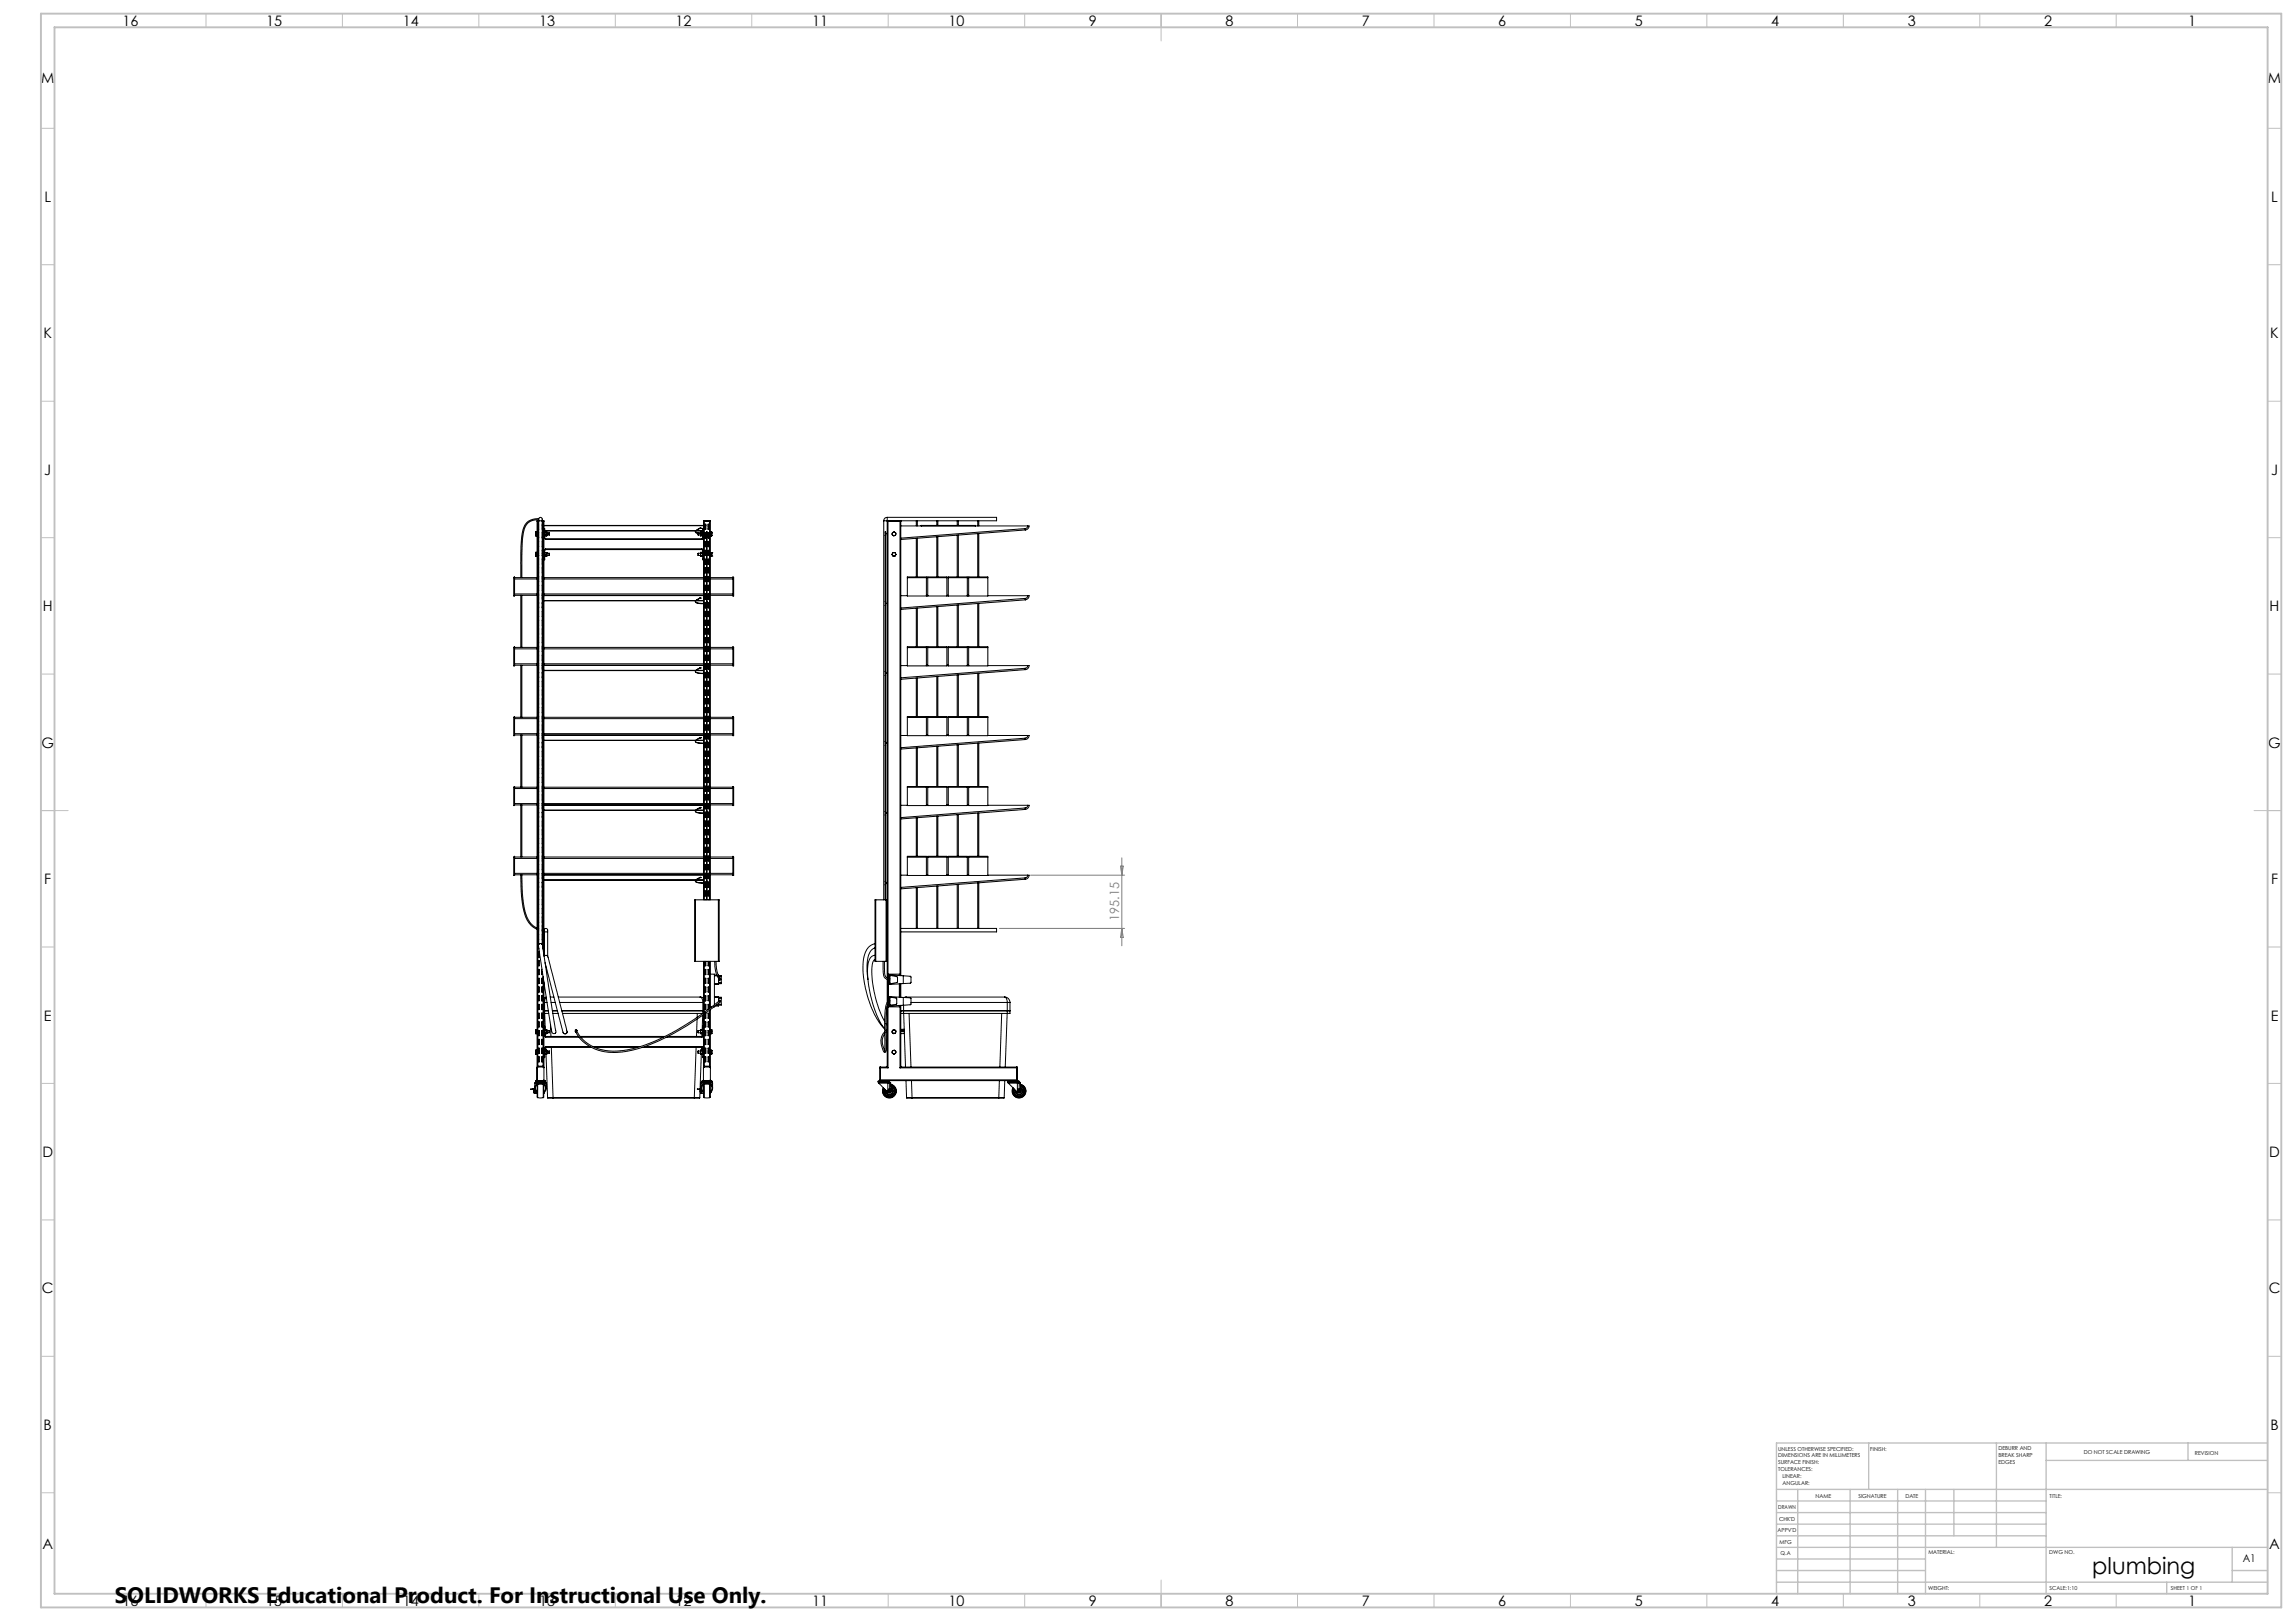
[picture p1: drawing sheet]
<svg xmlns="http://www.w3.org/2000/svg" width="841mm" height="594mm" viewBox="0 0 841 594" stroke-linecap="round" stroke-linejoin="round" font-family="sans-serif">
<defs><g id="words">
<text font-size="8.5" x="766.7" y="576.7">plumbing</text>
<text font-size="8.2" x="42.1" y="587.3">SOLIDWORKS Educational Product. For Instructional Use Only.</text>
<g font-size="5.3">
<text x="44.8" y="9.5">16</text>
<text x="97.6" y="9.5">15</text>
<text x="147.6" y="9.5">14</text>
<text x="197.6" y="9.5">13</text>
<text x="247.6" y="9.5">12</text>
<text x="297.6" y="9.5">11</text>
<text x="347.6" y="9.5">10</text>
<text x="399.1" y="9.5">9</text>
<text x="449.1" y="9.5">8</text>
<text x="499.1" y="9.5">7</text>
<text x="549.1" y="9.5">6</text>
<text x="599.1" y="9.5">5</text>
<text x="649.1" y="9.5">4</text>
<text x="699.1" y="9.5">3</text>
<text x="749.1" y="9.5">2</text>
<text x="801.8" y="9.5">1</text>
<text x="15.1" y="30.5">M</text>
<text x="831.1" y="30.5">M</text>
<text x="16.3" y="74">L</text>
<text x="832.3" y="74">L</text>
<text x="16" y="124">K</text>
<text x="832" y="124">K</text>
<text x="16.2" y="174">J</text>
<text x="832.2" y="174">J</text>
<text x="15.7" y="224">H</text>
<text x="831.7" y="224">H</text>
<text x="15.2" y="274">G</text>
<text x="831.2" y="274">G</text>
<text x="16.2" y="324">F</text>
<text x="832.2" y="324">F</text>
<text x="16.1" y="374">E</text>
<text x="832.1" y="374">E</text>
<text x="15.5" y="424">D</text>
<text x="831.5" y="424">D</text>
<text x="15.4" y="474">C</text>
<text x="831.4" y="474">C</text>
<text x="16" y="524">B</text>
<text x="832" y="524">B</text>
<text x="15.5" y="567.5">A</text>
<text x="831.5" y="567.5">A</text>
<text x="44.8" y="588.5">16</text>
<text x="97.6" y="588.5">15</text>
<text x="147.6" y="588.5">14</text>
<text x="197.6" y="588.5">13</text>
<text x="247.6" y="588.5">12</text>
<text x="297.6" y="588.5">11</text>
<text x="347.6" y="588.5">10</text>
<text x="399.1" y="588.5">9</text>
<text x="449.1" y="588.5">8</text>
<text x="499.1" y="588.5">7</text>
<text x="549.1" y="588.5">6</text>
<text x="599.1" y="588.5">5</text>
<text x="649.1" y="588.5">4</text>
<text x="699.1" y="588.5">3</text>
<text x="749.1" y="588.5">2</text>
<text x="801.8" y="588.5">1</text>
</g>
<text font-size="4.7" fill="#808080" x="410.1" y="337.5" transform="rotate(-90 410.1 337.5)">195.15</text>
<text font-size="3.9" x="821.9" y="572.5">A1</text>
<g font-size="2">
<text x="651.6" y="531.6">UNLESS OTHERWISE SPECIFIED:</text>
<text x="685.4" y="531.6">FINISH:</text>
<text x="732.3" y="531.5">DEBURR AND</text>
<text x="732.3" y="534">BREAK SHARP</text>
<text x="763.6" y="533">DO NOT SCALE DRAWING</text>
<text x="804.3" y="533.2">REVISION</text>
<text x="651.6" y="534.1">DIMENSIONS ARE IN MILLIMETERS</text>
<text x="651.6" y="536.6">SURFACE FINISH:</text>
<text x="651.6" y="539.1">TOLERANCES:</text>
<text x="732.3" y="536.5">EDGES</text>
<text x="653.2" y="541.6">LINEAR:</text>
<text x="653.2" y="544.1">ANGULAR:</text>
<text x="665.3" y="549">NAME</text>
<text x="681" y="548.9">SIGNATURE</text>
<text x="698.2" y="548.9">DATE</text>
<text x="751.1" y="548.9">TITLE:</text>
<text x="651.6" y="553.1">DRAWN</text>
<text x="651.9" y="557.3">CHK'D</text>
<text x="651.4" y="561.4">APPV'D</text>
<text x="652.1" y="565.8">MFG</text>
<text x="652.5" y="570">Q.A</text>
<text x="706.6" y="569.5">MATERIAL:</text>
<text x="751" y="569.5">DWG NO.</text>
<text x="706.6" y="582.5">WEIGHT:</text>
<text x="751.1" y="582.6">SCALE:1:10</text>
<text x="795.5" y="582.6">SHEET 1 OF 1</text>
</g>
</g></defs>
<g fill="none" stroke="#c0c0c0" stroke-width=".37">
<path d="M75.5 5v5M125.5 5v5M175.5 5v5M225.5 5v5M275.5 5v5M325.5 5v5M375.5 5v5M425.5 5v10M475.5 5v5M525.5 5v5M575.5 5v5M625.5 5v5"/>
<path d="M675.5 5v5M725.5 5v5M775.5 5v5M15 47h5M831 47h5M15 97h5M831 97h5M15 147h5M831 147h5M15 197h5M831 197h5M15 247h5"/>
<path d="M831 247h5M15 297h10M826 297h10M15 347h5M831 347h5M15 397h5M831 397h5M15 447h5M831 447h5M15 497h5M831 497h5M15 547h5"/>
<path d="M831 547h5M425.5 579v10M75.5 584v5M125.5 584v5M175.5 584v5M225.5 584v5M275.5 584v5M325.5 584v5M375.5 584v5M475.5 584v5M525.5 584v5M575.5 584v5"/>
<path d="M625.5 584v5M675.5 584v5M725.5 584v5M775.5 584v5"/>
</g>
<g fill="none" stroke="#c0c0c0" stroke-width=".5">
<path d="M684.8 528.8v17M731.6 528.8v38.2M749.8 528.8v55.2M749.8 535.2h81.2M801.8 528.8v6.4M831 528.8h-180v55.2M651 545.8h180M651 558.5h98.8M651 554.3h98.8M651 550h98.8M658.8 545.8v38.2M678 545.8v38.2"/>
<path d="M695.4 545.8v38.2M705.6 545.8v38.2M716 545.8v17M651 579.8h180M651 562.8h98.8M651 575.5h54.6M651 571.3h54.6M651 567h180M794 579.8v4.2M818 575.5h13M818 567v12.8"/>
</g>
<path d="M15 5h821v584h-821zM20 10h811v574h-811z" fill="none" stroke="#c0c0c0" stroke-width=".7"/>
<path d="M410.6 317.4h1l-.5 3.3zM411.1 314.4v32.2M377.6 320.7h34.5M366.2 340.2h45.9M411.1 340.2l.5 3.3h-1z" fill="none" stroke="#808080" stroke-width=".37"/>
<g fill="none" stroke="#000" stroke-width=".37">
<path d="M196.3 195.6v.6M196.3 195.6v.4M196.3 195.1v.5M196.3 195h.1M196.3 196.2v.2M196.3 195.1v.2M196.3 196v.2M196.3 195.3v.3M196.3 194.9v.2M196.3 196h.4M196.3 195.3h.4M196.3 194.9v.1"/>
<path d="M196.3 194.9h.4M196.3 196.4h.4M196.7 196.3h.1M196.7 195h.1M196.8 191h.6M197.1 190.8h-.3v204.9l.3 .3M197.1 190.8v199.9M197.1 190.8h.3M197.3 196h.1M197.3 192.7h.1M197.3 197h.1M197.3 193.5h.1"/>
<path d="M197.3 196.7h.1M197.4 195.3h.1M197.4 190.8a.72 .72 0 0 1 .3-1.1 .72 .72 0 0 1 1 .6v.5M197.4 190.4a5.2 5.2 0 0 0-5.7 5.5l-.4 4.9-.1 10.9M197.4 192v2M197.4 195.2v2M197.4 198.4v2M197.4 190.8h1.3M197.4 190.8v155.1M197.4 190a5.5 5.5 0 0 0-6.1 5.5l-.4 5.2v11M198.7 191h.6M198.7 192v2"/>
<path d="M198.7 195.2v2M198.7 198.4v2M198.7 190.8v155.1M198.7 196h.1M198.7 195.3h.1M198.7 192.7h.1M198.7 197h.1M198.7 193.5h.1M198.7 196.7h.1M198.7 192.5h.1M198.7 190.8h.3M199 190.8h.3v159"/>
<path d="M199 190.8v157M199.3 193.6h.3v.4M199.3 192.5h58.5M199.3 194h.3M199.3 192.6h58.5M199.6 194v3.2l.3 .5M199.6 197.1l.3 .3M199.6 196.3l.1 .1M199.6 195.1l.1 .2M199.6 194.5h55.3M199.6 194.4h55.4M199.7 195.3v.7"/>
<path d="M199.7 196v.4M199.7 194.9l-.1 .2M199.7 194.9l-.1 .1M199.7 196h1.6M199.7 195.3h1.6M199.7 194.9h.6M199.7 196.4h.6M199.9 197.4v.3M199.9 197.7h57.3M199.9 197.4h57.3M200.3 194.9l.1 .2M200.3 194.9l.1 .1"/>
<path d="M200.4 195.1v.5M200.4 195.6v.6M200.4 196.2l-.1 .2M200.4 195v.1M201.3 195.3v.3M201.3 195.6v.4M255.1 194.5h2.4M255.2 194.4h2.3M255.8 195.3v.1M255.8 195.5l.1 .5M255.9 195.3v.1M255.9 195.5v.5"/>
<path d="M255.9 196h1.6M255.9 195.3h1.6M255.9 195.3h-.1M256.3 193.7l-1.2 .8-.2 .5a4.5 4.5 0 0 0 3.4 .5M256.4 193.6h.1M256.6 193.5h.1M256.6 193.5v.1M256.6 193.6l-.7 .2a1.04 1.04 0 0 0-1 1.3l1 .4 2.4 .1M256.6 193.6h.1M256.7 195.6v.6M256.7 195l.8-.1v.4M256.7 195.1v.4z"/>
<path d="M256.7 196.2l.1 .2M256.7 195h.1M256.7 195.6h.1M256.8 193.4l-.2 .1M256.8 196.4h.7M256.8 193.5l-.2 .1M257.2 197.4v.3M257.5 196v-.4v1.7l-.3 .4M257.5 196v.4M257.5 197.1l-.3 .3M257.5 196.3v.1M257.5 194v1.5v-.2"/>
<path d="M257.5 194h.3M257.8 191h.3M257.8 193.6h-.3v.4M257.8 195.6v51.1M258.1 191h2.2M258.1 191v4.5M258.1 195.6v51.1M258.1 190.8h-.3v4.7M258.1 190.8h1.9M258.1 190.8v.2M258.3 192.5l.4 .1M258.3 195.4h.6v-.5h.3v1.4h-.3"/>
<path d="M258.3 195.7h.6v25.3h-.6M258.3 196h.4M258.3 192.7h.4M258.3 197h.2M258.3 193.5h.2M258.3 196.7h.2M258.4 192.1h.3l-.1 1.9-.3-.2zM258.4 195.3h.2M258.4 198.4l.3 .1-.2 1.9zM258.5 192.7v.8M258.5 196.7v.3M258.5 193.5v.5"/>
<path d="M258.5 195.2v.1M258.5 196v.7M258.5 197v.2M258.7 195.4l-.2-.2-.2 .2 .1 1.8 .3-.1v-1.4M259.1 196.3v24.2M259.5 192.7h.1M259.5 196h.3M259.5 192l.3 .1-.2 1.9zM259.5 195.3h.3l-.2 1.9zM259.5 198.4l.3 .1-.2 1.9zM259.5 195.3h.2M259.6 192.7v.8"/>
<path d="M259.6 196.7v.3M259.6 193.7l-.1 .2M259.6 193.5v.5M259.6 195.2v.1M259.6 196v.7M259.6 197v.2M259.6 192.7h.2M259.6 197h.2M259.6 193.5h.2M259.6 196.7h.2M260 190.8h.3v138.9M260 190.8v138.9"/>
<path d="M260.3 196.3h.1M260.3 195h.1M260.4 195.2h.4M260.4 195.9h.4M260.8 195.2v.4M260.8 195.9v.3M260.8 194.9v.1M260.8 195.6v.3M260.8 195.6v.6M260.8 195v.2M260.8 195v.6M260.8 196.2v.2"/>
<path d="M260.8 195l-.4-.1v1.5h.4M260.8 195h.1M323.8 190.8h1.3M323.8 190.8v138.9M324.4 196.3h.2M325.1 189.6a1.2 1.2 0 0 0-1.3 1.2M325.1 195.4l-.5 .1M325.1 195.5l-.5 .1M325.1 189.6h40.1v1.2h-35.1M325.1 190.8h.3M325.1 189.6v1.2M325.1 190.8v167.5"/>
<path d="M325.4 190.8h4.4M325.4 190.8v167.6M327 195.6l.2 .6M327.2 196.2h.6M327.3 195l-.3 .6M327.3 195l.7 .1M327.3 195l.4-.1 .3 .2M328 195.1l.3 .6M328.3 195.7l-.5 .5M329.8 190.8h.3M329.8 190.8v166.7M330.1 192.7h46.5"/>
<path d="M330.1 191v166.5M330.1 190.8l-5 .2M335.8 190.8v1.9M335.8 197.3v14.1M336.2 197.2v14.2M336.2 190.8v1.9M337.5 192.7h20M337.6 192.5v.1M337.6 192.6h19.7M337.6 192.6v.1M343.3 190.8v1.7M343.3 196.7v14.7"/>
<path d="M343.7 196.7v14.7M343.7 190.8v1.7M350.8 190.8v1.7M350.8 196.1v15.3M351.2 196.1v15.3M351.2 190.8v1.7M357.3 192.5v.1M357.3 192.6v.1M358.3 190.8v1.9M358.3 195.5v15.9M358.7 195.5v15.9M358.7 190.8v1.9"/>
<path d="M375.7 193.7v.5M375.7 193.7l-45.6 3.5M375.7 194.2l-45.6 3.5M376.6 192.7a.96 .96 0 0 1-.9 1M376.6 192.7h.4a1.26 1.26 0 0 1-1.3 1.5M188.4 211.4l.2 7h-.4zM188.6 218.2h8.2M188.6 211.7h8.2M188.6 217.7h8.2M188.6 212.2h8.2M190.9 218.2v19M191.2 218.2v19"/>
<path d="M196.3 203.2v.5M196.3 203.2v.3M196.3 202.6v.6M196.3 203.7v.2M196.3 202.6v.2M196.3 203.5v.2M196.3 202.8v.4M196.3 202.4v.2M196.3 202.8h.4M196.3 203.5h.4M196.3 202.4h.4M196.3 203.9h.4"/>
<path d="M196.7 202.5h.1M196.7 203.8h.1M197.3 202.7h.1M197.3 218.2h.1M197.3 211.7h.1M197.3 218.3h.1M197.3 219.1h.1M197.3 212.2h.1M197.4 203.5h.1M197.4 217.7h.1M197.4 201.6v2M197.4 204.8v2"/>
<path d="M197.4 208v2M197.4 211.2v2M197.4 214.4v2M197.4 217.6v2M198.7 201.6v2M198.7 204.8v2M198.7 208v2M198.7 211.2v2M198.7 214.4v2M198.7 217.6v2M198.7 202.7h.1M198.7 203.5h.1"/>
<path d="M198.7 218.2h.1M198.7 211.7h.1M198.7 218.3h.1M198.7 219.1h.1M198.7 217.7h.1M198.7 212.2h.1M199.3 218.2h58.5M199.3 211.7h58.5M199.3 204.9h.3M199.3 217.7h58.5M199.3 212.2h58.5M199.3 218.3h58.5"/>
<path d="M199.6 203.8h.1M199.6 204.9v.2h-.3M199.7 203.3v.5M199.7 202.6v.7M199.7 203.8h.6M199.7 203.3h.6M199.7 202.6h.6M199.9 201.1l-.3 .5v3.3M199.9 201.1v.3M199.9 201.4l-.3 .3M199.9 201.1h57.3M199.9 201.4h57.3"/>
<path d="M200.3 203.3l.1 .2M200.3 202.6l.1 .3M200.3 202.5l-.6 .1M200.3 202.5h.1M200.4 202.9l-.1 .4M200.4 202.9v.6M200.4 202.5v.4M200.4 203.8h-.1M200.4 203.5v.3M200.4 202.7h.9M200.4 203.5h.9M200.4 203.5l-.1 .3"/>
<path d="M200.4 202.5l-.1 .1M201.3 202.7v.5M201.3 203.2v.3M255.9 202.7v.8M255.9 202.7l1.6 .1M255.9 203.5h.8M256.3 219.3l-1 .6-.4 .6a4.5 4.5 0 0 0 3.4 .6M256.4 219.1v.1M256.6 219.1h.1M256.6 219.1v.1M256.6 219.2a2.1 2.1 0 0 0-1.8 1.5l1.4 .4 2.1 .2M256.6 219.2h.1"/>
<path d="M256.7 202.6v.6M256.7 203.2l.1 .3M256.7 203.2v.5M256.7 203.7l.1 .2M256.8 219l-.2 .1M256.8 202.4l-.1 .2M256.8 203.5h.7M256.8 202.4h.7M256.8 203.5l-.1 .2M256.8 203.9h.7M256.8 219.1l-.2 .1M257.2 201.1l.3 .4v3.4"/>
<path d="M257.2 201.4l.3 .3M257.2 201.1v.3M257.5 202.8v.7M257.5 202.4v.4M257.5 203.5v.4M257.5 202.4v.1M257.5 204.9v.2h.3M257.5 203.8v.1M257.5 204.9h.3M258.3 202.7h.4M258.3 218.2h.4M258.3 211.7h.4"/>
<path d="M258.3 218.3h.4M258.3 219.1h.2M258.3 212.2h.4M258.4 214.5h.3l-.1 1.9-.3-.2zM258.4 203.5h.2M258.4 217.7h.2M258.4 208l.3 .1-.1 1.9-.3-.1zM258.4 201.6l.3 .1-.1 1.9-.3-.2zM258.4 204.8l.3 .1-.1 1.9-.3-.1zM258.4 211.2l.3 .1-.2 1.9zM258.4 217.6l.3 .1-.1 1.9-.3-.1zM258.5 218.3v.8"/>
<path d="M258.5 219.1v.5M258.6 218.2l.1 .1M259.5 218.3h.1M259.5 202.7h.3M259.5 218.2h.3M259.5 211.7h.3M259.5 212.2h.3M259.5 201.6l.3 .1-.2 1.9zM259.5 208l.3 .1-.2 1.9zM259.5 211.2l.3 .1-.2 1.9zM259.5 214.4l.3 .1-.2 1.9zM259.5 217.7h.3l-.2 1.9z"/>
<path d="M259.5 204.9h.3l-.2 1.9zM259.5 203.5h.2M259.5 217.7h.2M259.6 218.3v.8M259.6 219.3l-.1 .2M259.6 218.3h.2M259.6 219.1h.2M259.6 219.1v.5M260.3 202.5h.5M260.3 203.8h.5M260.3 218.2h8.3M260.3 211.7h8.3"/>
<path d="M260.3 217.7h8.3M260.3 212.2h8.3M260.4 203.8h.1M260.4 202.5v1.3M260.4 203.2h.4M260.8 203.8h.1M260.8 202.5h.1M260.8 203.2v.3M260.8 202.5v.3M260.8 203.5v.3M260.8 202.8v.4M260.8 202.8v.7"/>
<path d="M268.6 211.4l.3 .2v6.8h-.3zM327 203.5l.6 .3M327.1 202.8l-.1 .7M327.1 202.8l-.3 .4 .2 .3M327.6 202.5l-.5 .3M327.6 202.5l.6 .3M327.6 202.5h.4l.2 .3M327.6 202.5h-.4l-.1 .3M328.2 202.8v.7M328.2 203.5l-.6 .3M328.2 202.8l.2 .4-.2 .3M328.2 203.5l-.2 .3h-.4"/>
<path d="M330.1 218.3h2.4M332.5 211.7v-.3h7v.3M332.5 211.7v6.7h7v-6.7M332.5 211.7h7M339.5 218.2h.5M339.5 218.3h.5M340 211.7v-.3h7v.3M340 211.7v6.7h7v-6.7M340 211.7h7M347 218.2h.5M347 218.3h.5M347.5 211.7v-.3h7v.3"/>
<path d="M347.5 211.7v6.7h7v-6.7M347.5 211.7h7M354.5 218.2h.5M354.5 218.3h.5M355 211.7v-.3h7v.3M355 211.7v6.7h7v-6.7M355 211.7h7M362 218.3h14.6M375.7 219.3v.5M375.7 219.3l-45.6 3.5M375.7 219.8l-45.6 3.5M376.6 218.3a.96 .96 0 0 1-.9 1"/>
<path d="M376.6 218.3h.3a.7 .7 0 0 1 .2 .7 .7 .7 0 0 1-.6 .5l-.8 .3M188.4 237.1l.2-.1v7h-.4zM188.6 237.2h8.2M188.6 237.8h8.2M197.3 222.6l.1 .2M197.3 237.2h.1M197.3 222.6h.1M197.3 222.3h.1M197.3 221.1h.1M197.3 220.9h.1M197.3 220.9v1.7M197.3 237.8h.1"/>
<path d="M197.4 220.8l-.1 .1M197.4 224v2M197.4 227.2v2M197.4 230.4v2M197.4 233.6v2M197.4 236.8v2M198.7 220.8l.1 .1M198.7 224v2M198.7 227.2v2M198.7 230.4v2M198.7 233.6v2M198.7 236.8v2"/>
<path d="M198.7 237.2h.1M198.7 222.6h.1M198.7 222.3h.1M198.7 221.1h.1M198.7 220.9h.1M198.7 237.8h.1M198.8 222.6l-.1 .2M198.8 220.9v1.7M199.3 237.2h58.5M199.3 220.2h55.6M199.3 237.8h58.5M199.3 220.1h55.7"/>
<path d="M255.1 220.2h2.7M255.2 220.1h2.6M258.3 220.9l.3-.1 .1 .2M258.3 221.3h.6v25.4h-.6M258.3 237.2h.4M258.3 222.6h.2M258.3 222.3h.2M258.3 220.9h.2M258.3 220.9v1.7M258.3 237.8h.4M258.4 236.9h.3l-.1 1.9-.3-.2zM258.4 224l.3 .1-.1 1.9-.3-.2z"/>
<path d="M258.4 227.2l.3 .1-.1 1.9-.3-.1zM258.4 230.4l.3 .1-.1 1.9-.3-.1zM258.4 233.6l.3 .1-.2 1.9zM258.5 222.3v.3M258.5 220.9v.1M258.5 220.8v.1M258.5 221.3v1M258.5 222.6v.2M258.7 221.3v1.4l-.4-.1M258.9 220.5h.3v1.4h-.3M259.1 221.9v24.2M259.5 237.2h.3"/>
<path d="M259.5 237.8h.3M259.5 224l.3 .1-.2 1.9zM259.5 227.3h.3l-.2 1.9zM259.5 230.4l.3 .1-.2 1.9zM259.5 233.6l.3 .1-.2 1.9zM259.5 236.8l.3 .1-.2 1.9zM259.6 222.3v.3M259.6 220.9v.2M259.6 220.8v.1M259.6 221.1v1.2M259.6 222.6v.2M259.6 222.6h.2"/>
<path d="M259.6 222.3h.2M259.6 221.1h.2M259.6 220.9h.2M259.8 220.9h-.3v1.8l.3-.1M259.8 220.9v1.7M260.3 237.2h8.3M260.3 237.8h8.3M268.6 237l.3 .2v6.8h-.3zM324.4 221.9h.2M324.4 220.5h.2M325.1 221l-.5 .1M325.1 221.1l-.5 .1"/>
<path d="M332.5 237.3v-.3h7v.3M332.5 237.3v6.7h7v-6.7M332.5 237.3h7M335.8 222.9v14.1M336.2 222.8v14.2M340 237.3v-.3h7v.3M340 237.3v6.7h7v-6.7M340 237.3h7M343.3 222.3v14.7M343.7 222.2v14.8M347.5 237.3v-.3h7v.3M347.5 237.3v6.7h7v-6.7"/>
<path d="M347.5 237.3h7M350.8 221.7v15.3M351.2 221.7v15.3M355 237.3v-.3h7v.3M355 237.3v6.7h7v-6.7M355 237.3h7M358.3 221.1v15.9M358.7 221.1v15.9M188.6 243.8h8.2M188.6 243.2h8.2M190.9 243.8v19M191.2 243.8v19"/>
<path d="M197.3 246.5l.1 1.9M197.3 243.8h.1M197.3 244.7h.1M197.3 243.9h.1M197.3 248.2h.1M197.3 247.9h.1M197.3 246.7h.1M197.3 246.5h.1M197.4 243.2h.1M197.4 240v2M197.4 243.2v2M197.4 246.4l-.1 .1"/>
<path d="M197.4 249.6v2M197.4 252.8v2M197.4 256v2M197.4 259.2v2M198.7 240v2M198.7 243.2v2M198.7 246.4l.1 .1M198.7 249.6v2M198.7 252.8v2M198.7 256v2M198.7 259.2v2M198.7 243.8h.1"/>
<path d="M198.7 244.7h.1M198.7 243.9h.1M198.7 248.2h.1M198.7 247.9h.1M198.7 246.7h.1M198.7 246.5h.1M198.7 243.2h.1M198.8 246.5l-.1 1.9M199.3 243.8h58.5M199.3 245.7h55.6M199.3 243.2h58.5M199.3 245.6h55.7"/>
<path d="M255.1 245.7h2.7M255.2 245.6h2.6M256.3 244.9l-1.2 .8-.2 .5a4.5 4.5 0 0 0 3.4 .5M256.4 244.8h.1M256.6 244.7v.1M256.6 244.8h.1M256.6 244.8l-.7 .2a1.08 1.08 0 0 0-1 1.3l1 .4 2.4 .1M256.8 244.6l-.2 .1M256.8 244.7l-.2 .1M257.8 246.8v25.5M258.1 246.8v25.5M258.3 246.5l.1 1.9 .3-.1v-1.4"/>
<path d="M258.3 246.5l.3-.1 .1 .3M258.3 246.9h.6v25.3h-.6M258.3 243.8h.4M258.3 244.7h.2M258.3 248.2h.2M258.3 247.9h.2M258.3 246.5h.2M258.4 256.1h.3l-.2 1.9zM258.4 259.3h.3l-.1 1.9-.3-.2zM258.4 243.2h.2M258.4 240l.3 .1-.1 1.9-.3-.1zM258.4 243.2l.3 .1-.2 1.9z"/>
<path d="M258.4 249.6l.3 .1-.1 1.9-.3-.1zM258.4 252.8l.3 .1-.1 1.9-.3-.1zM258.5 243.9v.8M258.5 247.9v.3M258.5 246.5v.2M258.5 244.7v.5M258.5 246.4v.1M258.5 246.9v1M258.5 248.2v.2M258.6 243.8l-.3 .1M258.9 246.1h.3v1.4h-.3M259.1 247.5v24.2"/>
<path d="M259.5 243.9h.1M259.5 259.3h.3l-.2 1.9zM259.5 243.8h.3M259.5 252.8l.3 .1-.2 1.9zM259.5 243.2l.3 .1-.2 1.9zM259.5 240.1h.3l-.2 1.9zM259.5 256l.3 .1-.2 1.9zM259.5 249.7h.3l-.2 1.9zM259.5 246.4l.3 .1-.2 1.9zM259.5 243.2h.2M259.6 243.9v.8M259.6 247.9v.3"/>
<path d="M259.6 246.5v.2M259.6 244.9l-.1 .2M259.6 244.7v.5M259.6 246.4v.1M259.6 246.7v1.2M259.6 248.2v.2M259.6 244.7h.2M259.6 243.9h.2M259.6 248.2h.2M259.6 247.9h.2M259.6 246.7h.2M259.6 246.5h.2"/>
<path d="M260.3 243.8h8.3M260.3 243.2h8.3M324.4 247.5h.2M324.4 246.1h.2M325.1 246.6l-.5 .1M325.1 246.7l-.5 .1M330.1 243.9h2.4M335.8 248.5v14.1M336.2 248.4v14.2M339.5 243.8h.5M343.3 247.9v14.7M343.7 247.9v14.7"/>
<path d="M347 243.8h.5M350.8 247.3v15.3M351.2 247.3v15.3M354.5 243.8h.5M358.3 246.7v15.9M358.7 246.7v15.9M362 243.9h14.6M375.7 244.9v.5M375.7 244.9l-45.6 3.5M375.7 245.4l-45.6 3.5M376.6 243.9a.96 .96 0 0 1-.9 1M376.6 243.9h.3a.7 .7 0 0 1 .2 .7 .7 .7 0 0 1-.6 .5l-.8 .3"/>
<path d="M188.4 262.6l.2 7h-.4zM188.6 262.8h8.2M188.6 269.3h8.2M188.6 263.3h8.2M188.6 268.8h8.2M190.9 269.3v19.2M191.2 269.3v19.2M197.3 273.9l.1 .1M197.3 262.8h.1M197.3 269.3h.1M197.3 269.5h.1M197.3 273.8h.1"/>
<path d="M197.3 272.2h.1M197.3 270.3h.1M197.3 273.5h.1M197.3 272.3h.1M197.3 272.2v1.7M197.3 263.3h.1M197.4 268.8h.1M197.4 262.4v2M197.4 265.6v2M197.4 268.8v2M197.4 272l-.1 .2M197.4 275.2v2"/>
<path d="M197.4 278.4v2M198.7 262.4v2M198.7 265.6v2M198.7 268.8v2M198.7 272l.1 .2M198.7 275.2v2M198.7 278.4v2M198.7 262.8h.1M198.7 269.3h.1M198.7 269.5h.1M198.7 273.8h.1M198.7 272.2h.1"/>
<path d="M198.7 270.3h.1M198.7 273.5h.1M198.7 272.3h.1M198.7 263.3h.1M198.7 268.8h.1M198.8 273.9l-.1 .1M198.8 272.2v1.7M199.3 262.8h58.5M199.3 269.3h58.5M199.3 271.3h55.6M199.3 263.3h58.5M199.3 268.8h58.5"/>
<path d="M199.3 271.2h55.7M199.3 269.4h58.5M255.1 271.3h2.7M255.2 271.2h2.6M256.3 270.5l-1.2 .8-.2 .5a4.5 4.5 0 0 0 3.4 .5M256.4 270.4h.1M256.6 270.3h.1M256.6 270.3v.1M256.6 270.4l-.7 .2a1.04 1.04 0 0 0-1 1.3l1 .4 2.4 .1M256.6 270.4h.1M256.8 270.2l-.2 .1M256.8 270.3l-.2 .1"/>
<path d="M257.8 272.4v51.1M258.1 272.4v25.5M258.3 272.2l.2-.2 .2 .2M258.3 272.5h.6v25.3h-.6M258.3 262.8h.4M258.3 269.3h.4M258.3 269.5h.4M258.3 273.8h.2M258.3 272.2h.2M258.3 270.3h.2M258.3 273.5h.2M258.3 272.2v1.7"/>
<path d="M258.3 263.3h.4M258.4 278.5h.3l-.1 1.9-.3-.2zM258.4 262.5h.3l-.1 1.9-.3-.1zM258.4 268.8h.2M258.4 265.6l.3 .1-.2 1.9zM258.4 268.8l.3 .1-.1 1.9-.3-.2zM258.4 275.2l.3 .1-.2 1.9zM258.5 269.5v.8M258.5 273.5v.3M258.5 272.2h.1M258.5 270.3v.5M258.5 272v.2"/>
<path d="M258.5 272.5v1M258.5 273.8v.2M258.6 269.3l.1 .1M258.7 272.5v1.4h-.4M258.9 271.7h.3v1.4h-.3M259.1 273.1v24.2M259.5 269.5h.1M259.5 262.8h.3M259.5 269.3h.3M259.5 263.3h.3M259.5 265.6l.3 .1-.2 1.9zM259.5 262.5h.3l-.2 1.9z"/>
<path d="M259.5 278.4l.3 .1-.2 1.9zM259.5 275.2l.3 .1-.2 1.9zM259.5 268.8l.3 .1-.2 1.9zM259.5 268.8h.2M259.6 269.5v.8M259.6 273.5v.3M259.6 272.2v.1M259.6 270.5l-.1 .2M259.6 270.3v.5M259.6 272v.2M259.6 272.3v1.2M259.6 273.8v.2"/>
<path d="M259.6 269.5h.2M259.6 273.8h.2M259.6 272.2h.2M259.6 270.3h.2M259.6 273.5h.2M259.6 272.3h.2M259.8 272.2l-.3-.1v1.8h.3M259.8 272.2v1.7M260.3 262.8h8.3M260.3 269.3h8.3M260.3 263.3h8.3M260.3 268.8h8.3"/>
<path d="M268.6 262.6l.3 .2v6.8h-.3zM324.4 273.1h.2M324.4 271.7h.2M325.1 272.2l-.5 .1h.5M330.1 269.5h2.4M332.5 262.9v-.3h7v.3M332.5 262.9v6.7h7v-6.7M332.5 262.9h7M335.8 274.1v14.1M336.2 274v14.2M339.5 269.3h.5M339.5 269.5h.5"/>
<path d="M339.5 269.4h.5M340 262.9v-.3h7v.3M340 262.9v6.7h7v-6.7M340 262.9h7M343.3 273.5v14.7M343.7 273.5v14.7M347 269.3h.5M347 269.5h.5M347 269.4h.5M347.5 262.9v-.3h7v.3M347.5 262.9v6.7h7v-6.7M347.5 262.9h7"/>
<path d="M350.8 272.9v15.3M351.2 272.9v15.3M354.5 269.3h.5M354.5 269.5h.5M354.5 269.4h.5M355 262.9v-.3h7v.3M355 262.9v6.7h7v-6.7M355 262.9h7M358.3 272.3v15.9M358.7 272.3v15.9M362 269.5h14.6M375.7 270.5v.5"/>
<path d="M375.7 270.5l-45.6 3.5M375.7 271l-45.6 3.5M376.6 269.5a.96 .96 0 0 1-.9 1M376.6 269.5h.4a1.26 1.26 0 0 1-1.3 1.5M188.3 288.3l.3-.1v7h-.4zM188.6 295h8.2M188.6 288.5h8.2M188.6 294.5h8.2M188.6 289h8.2M190.9 295v19M191.2 295v19M197.3 299.4l.1 .2"/>
<path d="M197.3 295h.1M197.3 288.5h.1M197.3 295.1h.1M197.3 299.4h.1M197.3 297.7h.1M197.3 295.9h.1M197.3 299.1h.1M197.3 297.9h.1M197.3 297.7v1.7M197.3 289h.1M197.4 294.5h.1M197.4 281.6v2"/>
<path d="M197.4 284.8v2M197.4 288v2M197.4 291.2v2M197.4 294.4v2M197.4 297.6l-.1 .1M198.7 281.6v2M198.7 284.8v2M198.7 297.6l.1 .1M198.7 294.4v2M198.7 291.2v2M198.7 288v2M198.7 295h.1"/>
<path d="M198.7 288.5h.1M198.7 295.1h.1M198.7 299.4h.1M198.7 297.7h.1M198.7 295.9h.1M198.7 299.1h.1M198.7 297.9h.1M198.7 294.5h.1M198.7 289h.1M198.8 299.4l-.1 .2M198.8 297.7v1.7M199.3 295h58.5"/>
<path d="M199.3 288.5h58.5M199.3 295.1h58.5M199.3 297h55.6M199.3 294.5h58.5M199.3 289h58.5M199.3 296.9h55.7M255.1 297h2.7M255.2 296.9h2.6M256.3 296.1l-1 .6-.4 .6a4.5 4.5 0 0 0 3.4 .6M256.4 295.9v.1M256.6 295.9h.1M256.6 295.9v.1"/>
<path d="M256.6 296a2.1 2.1 0 0 0-1.8 1.5l1.4 .4 2.1 .2M256.6 296h.1M256.8 295.8l-.2 .1M256.8 295.9l-.2 .1M258.1 298.1v25.4M258.3 298.1h.6v25.4a5 5 0 0 1-4-.6l.4-.6 1-.6M258.3 297.7l.3-.1 .1 .2M258.3 295h.4M258.3 288.5h.4M258.3 299.4h.2M258.3 297.7h.2M258.3 295.9h.2"/>
<path d="M258.3 299.1h.2M258.3 297.7v1.7M258.3 289h.4M258.4 281.7h.3l-.1 1.9-.3-.2zM258.4 294.5h.3l-.1 1.9-.3-.1zM258.4 294.5h.2M258.4 284.8l.3 .1-.1 1.9-.3-.1zM258.4 288l.3 .1-.2 1.9zM258.4 291.2l.3 .1-.1 1.9-.3-.2zM258.5 295.1v.8M258.5 299.1v.3M258.5 297.7v.1"/>
<path d="M258.5 295.9v.5M258.5 297.6v.1M258.5 298.1v1M258.5 299.4v.2M258.6 295l-.3 .1M258.7 298.1v1.4l-.4-.1M258.9 297.3h.3v1.4h-.3M259.1 298.7v24.2M259.5 295.1h.1M259.5 294.5h.3l-.2 1.9zM259.5 295h.3M259.5 288.5h.3"/>
<path d="M259.5 289h.3M259.5 291.2l.3 .1-.2 1.9zM259.5 288l.3 .1-.2 1.9zM259.5 284.8l.3 .1-.2 1.9zM259.5 281.7h.3l-.2 1.9zM259.5 294.5h.2M259.6 295.1v.8M259.6 299.1v.3M259.6 297.7v.2M259.6 296.1l-.1 .2M259.6 295.9v.5M259.6 297.6v.1"/>
<path d="M259.6 297.9v1.2M259.6 299.4v.2M259.6 295.1h.2M259.6 299.4h.2M259.6 297.7h.2M259.6 295.9h.2M259.6 299.1h.2M259.6 297.9h.2M259.8 297.7h-.3v1.8l.3-.1M259.8 297.7v1.7M260.3 295h8.3M260.3 288.5h8.3"/>
<path d="M260.3 294.5h8.3M260.3 289h8.3M268.6 288.2l.3 .2v6.8h-.3zM324.4 297.3h.2M324.4 298.7h.2M325.1 297.8l-.5 .1M325.1 297.9l-.5 .1M330.1 295.1h2.4M332.5 288.5v-.3h7v.3M332.5 288.5v6.7h7v-6.7M332.5 288.5h7M335.8 299.7v14.1"/>
<path d="M336.2 299.6v14.2M339.5 295h.5M339.5 295.1h.5M340 288.5v-.3h7v.3M340 288.5v6.7h7v-6.7M340 288.5h7M343.3 299.1v14.7M343.7 299v14.8M347 295h.5M347 295.1h.5M347.5 288.5v-.3h7v.3M347.5 288.5v6.7h7v-6.7"/>
<path d="M347.5 288.5h7M350.8 298.5v15.3M351.2 298.5v15.3M354.5 295h.5M354.5 295.1h.5M355 288.5v-.3h7v.3M355 288.5v6.7h7v-6.7M355 288.5h7M358.3 297.9v15.9M358.7 297.9v15.9M362 295.1h14.6M375.7 296.1v.5"/>
<path d="M375.7 296.1l-45.6 3.5M375.7 296.6l-45.6 3.5M376.6 295.1a.96 .96 0 0 1-.9 1M376.6 295.1h.3a.7 .7 0 0 1 .2 .7 .7 .7 0 0 1-.6 .5l-.8 .3M188.3 313.9l.3-.1v7h-.4zM188.6 314h8.2M188.6 314.6h8.2M197.3 314h.1M197.3 314.6h.1M197.4 300.8v2M197.4 310.4v2M197.4 313.6v2"/>
<path d="M197.4 316.8v2M197.4 307.2v2M197.4 304v2M198.7 300.8v2M198.7 304v2M198.7 307.2v2M198.7 313.6v2M198.7 316.8v2M198.7 310.4v2M198.7 314h.1M198.7 314.6h.1M199.3 314h58.5"/>
<path d="M199.3 314.6h58.5M258.3 314h.4M258.3 314.6h.4M258.4 300.9h.3l-.1 1.9-.3-.2zM258.4 316.9h.3l-.1 1.9-.3-.1zM258.4 313.7h.3l-.1 1.9-.3-.2zM258.4 307.2l.3 .1-.1 1.9-.3-.1zM258.4 304l.3 .1-.1 1.9-.3-.1zM258.4 310.4l.3 .1-.2 1.9zM258.4 320l.3 .1-.2 1.9zM259.5 314h.3M259.5 314.6h.3"/>
<path d="M259.5 313.6l.3 .1-.2 1.9zM259.5 316.9h.3l-.2 1.9zM259.5 304.1h.3l-.2 1.9zM259.5 300.8l.3 .1-.2 1.9zM259.5 310.4l.3 .1-.2 1.9zM259.5 307.2l.3 .1-.2 1.9zM260.3 314h8.3M260.3 314.6h8.3M268.6 313.8l.3 .2v6.8h-.3zM332.5 314.1v-.3h7v.3M332.5 314.1v6.7h7v-6.7M332.5 314.1h7"/>
<path d="M340 314.1v-.3h7v.3M340 314.1v6.7h7v-6.7M340 314.1h7M347.5 314.1v-.3h7v.3M347.5 314.1v6.7h7v-6.7M347.5 314.1h7M355 314.1v-.3h7v.3M355 314.1v6.7h7v-6.7M355 314.1h7M188.6 320.6h8.2M188.6 320h8.2M190.9 320.6a43.5 43.5 0 0 0 2.1 16.3 6.7 6.7 0 0 0 3.8 3.6"/>
<path d="M191.2 320.6v1a49.7 49.7 0 0 0 1.9 14.5 6.9 6.9 0 0 0 3.7 4M197.3 325l.1 .2M197.3 320.6h.1M197.3 320.7h.1M197.3 325h.1M197.3 323.3h.1M197.3 321.5h.1M197.3 324.7h.1M197.3 323.5h.1M197.3 323.3v1.7M197.4 320h.1M197.4 320v2"/>
<path d="M197.4 323.2l-.1 .1M197.4 326.4v2M197.4 329.6v2M197.4 332.8v2M197.4 336v2M197.4 339.2v2M198.7 326.4v2M198.7 329.6v2M198.7 332.8v2M198.7 336v2M198.7 320v2M198.7 339.2v2"/>
<path d="M198.7 323.2l.1 .1M198.7 320.6h.1M198.7 320.7h.1M198.7 325h.1M198.7 323.3h.1M198.7 321.5h.1M198.7 324.7h.1M198.7 323.5h.1M198.7 320h.1M198.8 325l-.1 .2M198.8 323.3v1.7M199.3 320.6h58.5"/>
<path d="M199.3 322.5h55.6M199.3 320h58.5M199.3 322.4h55.7M254.8 329.7h-.2v22.6h.2M254.8 329.7v22.6M254.8 329.7h8.4M255.1 322.5h2.7M255.2 322.4h2.6M256.4 321.5v.1M256.6 321.5h.1M256.6 321.6h.1M256.6 321.6l-.7 .2a1.08 1.08 0 0 0-1 1.3l1 .4 2.4 .1"/>
<path d="M256.8 321.4l-.2 .1M256.8 321.5l-.2 .1M257.8 323.6v6.1M258.1 323.6v6.1M258.3 323.3l.3-.1 .1 .3M258.3 329.7h.4M258.3 323.7h.6v6M258.3 320.6h.4M258.3 320.7h.4M258.3 325h.2M258.3 323.3h.2M258.3 321.5h.2"/>
<path d="M258.3 324.7h.2M258.3 323.3v1.7M258.4 320h.2M258.4 326.4l.3 .1-.1 1.9-.3-.1zM258.5 320.7v.8M258.5 324.7v.3M258.5 323.3v.2M258.5 321.5v.5M258.5 323.2v.1M258.5 323.7v1M258.5 325v.2M258.6 320.6h.1"/>
<path d="M258.7 323.7v1.4l-.4-.1M258.9 322.9h.3v1.4h-.3M259.1 324.3v5.4M259.5 320.7h.1M259.5 329.7h.3M259.5 320.6h.3M259.5 326.5h.3l-.2 1.9zM259.5 320l.3 .1-.2 1.9zM259.5 320h.2M259.6 320.7v.8M259.6 324.7v.3M259.6 323.3v.2"/>
<path d="M259.6 321.7l-.1 .2M259.6 321.5v.5M259.6 323.2v.1M259.6 323.5v1.2M259.6 325v.2M259.6 320.7h.2M259.6 325h.2M259.6 323.3h.2M259.6 321.5h.2M259.6 324.7h.2M259.6 323.5h.2M259.8 323.3h-.3v1.8l.3-.1"/>
<path d="M259.8 323.3v1.7M260.3 320.6h8.3M260.3 320h8.3M263.2 329.7h.4v22.6h-.4M263.2 329.7v22.6M320.9 329.7h-.3v22.6h.3M320.9 329.7h3.8M320.9 329.7v22.6M324.4 329.7v-134.8l.2 134.8M324.4 324.3h.2M324.4 322.9h.2M324.7 329.7h.3v22.6h-.3"/>
<path d="M324.7 329.7v22.6M325.1 323.4l-.5 .1M325.1 323.5l-.5 .1M330.1 320.7h2.4M335.8 325.3v14.9M336.2 325.2v15M339.5 320.6h.5M339.5 320.7h.5M343.3 324.7v15.5M343.7 324.7v15.5M347 320.6h.5M347 320.7h.5"/>
<path d="M350.8 324.1v16.1M351.2 324.1v16.1M354.5 320.6h.5M354.5 320.7h.5M358.3 323.5v16.7M358.7 323.5v16.7M362 320.7h14.6M375.7 321.7v.5M375.7 321.7l-45.6 3.5M375.7 322.2l-45.6 3.5M376.6 320.7a.96 .96 0 0 1-.9 1M376.6 320.7h.3a.7 .7 0 0 1 .2 .7 .7 .7 0 0 1-.6 .5l-.8 .3"/>
<path d="M197.3 346.8l.2 .8M197.3 340.7h.1M197.3 340.2l.1 .1M197.4 358.5l.3 .1-.1 1.8-.3-.2zM197.4 345.9v.2M197.4 342.4v2M197.4 352l.3 .1-.2 1.9zM197.4 345.6l-.1 .6M197.4 345.9h.3M197.4 348.8l.3 .2-.1 1.8-.3-.1zM197.4 355.2l.3 .1-.2 1.9zM198.4 345.9h.3"/>
<path d="M198.5 358.5h.3l-.2 1.9-.2-.2zM198.6 355.2v2l.2-1M198.7 345.9v.2M198.7 345.6l.1 .6M198.7 342.4v2M198.7 341h.1M198.7 340.6h.1M199 357.9v32.8M199.3 341h.2M199.3 340.6h.2M199.3 359.8v31.4M199.4 350.4a.92 .92 0 0 1 1.1-.2 .92 .92 0 0 1 .5 1.1l6.6 26.1"/>
<path d="M199.4 350.2v.2M199.4 341.5a.72 .72 0 0 1 .3-1.1 .72 .72 0 0 1 1 .6v.5M199.4 350.2h.2M199.4 341.5h1.3M199.4 341.5v8.7M199.7 352.8l6.4 24.7a.94 .94 0 0 0 .5 1.2 .94 .94 0 0 0 1.2-.5l.1-.1M200.5 350.2h.2M200.7 350.2v.2M200.7 341.5v8.7M254.8 352.3h8.4M257.8 352.3v18.9M258.1 352.3v18.6"/>
<path d="M258.3 352.3l.2 1.7 .2-1.7M258.4 358.5h.3l-.1 1.9-.3-.2zM258.4 355.2l.3 .1-.2 1.9zM259.5 352.3l.1 1.7 .2-1.7M259.5 358.5h.3l-.2 1.9zM259.5 355.2l.3 .1-.2 1.9zM260 352.3v17.3M260.3 357h1.5v11.2M260.3 352.3v17M261.8 357.3h.8M261.8 357.6h1M261.9 352.3a8.6 8.6 0 0 0 1.6 6.4 .36 .36 0 0 0 .3 .4 .36 .36 0 0 0 .4-.3 .36 .36 0 0 0-.3-.4 8.9 8.9 0 0 1-1.5-6.1"/>
<path d="M263.2 357.3l.1 .2M263.3 357.5h.1M263.3 357.5h1v.2M263.3 359.3h.1M263.3 358.5h.1M263.3 359.1h.1M263.3 358.8h.1M263.3 358.5v1.9M263.4 357.7h.9M264.3 357.7v2.4M320.6 345.8a5.3 5.3 0 0 0-4 4.7 36.5 36.5 0 0 0 6.8 25.7l.8 .8M320.6 347.3a4.8 4.8 0 0 0-2.7 4.8l-.2 3.6 .4 3.2"/>
<path d="M320.6 350.1l-1.1 .3-.8 .9a14.7 14.7 0 0 0-.5 8.9 36 36 0 0 0 6 16.7M320.6 351.6l-.7 .9a33.9 33.9 0 0 0 2.6 18.4l1.7 3.4M320.9 352.3h3.8M323.6 352.3v3.4a2.59 2.59 0 0 0 1.4 3.1l1.1 .3M324.1 352.3l.2 5 .5 .8 1.3 .5M325 350.2v.5M325 341.5h.1M325 340.2h.1M325.1 358.8v8.5M325.4 358.9v8M325.6 359v7.8M325.8 359.1l.2 1.6 5-.3"/>
<path d="M326.2 357.5l2.6 .5v1.9l-2.6 .5zM329.6 357.5v-.5h-4v1.5M330.1 340.2h35.1v1.3h-35.1M331 357.6l2.8 .3-.1 2.3-2.7 .2M331 357.6l-5-.3-.2 1.2M331 357.6v2.8M196.3 378.1v.3M196.3 378.1v.5M196.3 377.5v.6M196.3 378.6v.2M196.3 377.5v.2M196.3 378.4v.2"/>
<path d="M196.3 377.7v.4M196.3 377.3v.2M196.3 378.4h.4M196.3 377.7h.4M196.3 377.3h.4M196.3 378.8h.4M196.7 378.7h.1M196.7 377.4h.1M197.3 378.5h.4M197.4 377.7h.3l-.1 1.9-.3-.2zM197.4 377.6h.2M197.4 361.6l.3 .1-.1 1.9-.3-.1z"/>
<path d="M197.4 364.8l.3 .1-.2 1.9zM197.4 368l.3 .2-.1 1.8-.3-.2zM197.4 374.4l.3 .1-.2 1.9zM197.4 371.2l.3 .2-.1 1.8-.3-.1zM198.4 378.5h.4M198.5 377.7h.3l-.2 1.9-.2-.2zM198.5 364.8l.3 .1-.2 1.9zM198.5 361.6l.3 .1-.2 1.9-.2-.1zM198.5 377.6h.2M198.5 371.2l.3 .2M198.5 371.2l.3 .1-.2 1.9-.2-.1zM198.5 374.4l.3 .1-.2 1.9z"/>
<path d="M198.5 368l.3 .1-.2 1.9-.2-.2zM198.5 368v2M198.8 366.5l-.2 .3M199.3 370.3h.3M199.3 371.4h.3M199.3 376.1h.3v.2M199.3 367.3h.3M199.3 370.4h.3M199.3 376.3h.3M199.6 370.3v.1M199.6 367.3v3M199.6 370.4v1"/>
<path d="M199.6 370.3h1.3M199.6 371.4h1.5M199.6 367.3h.8M199.6 370.4h1.3M199.6 379.5l.3 .3M199.6 379.6l.3 .5M199.6 378.7l.1 .1M199.6 371.4l.2 5.9M199.6 376.3v3.3M199.7 377.7v.7M199.7 378.4v.4M199.7 377.3v.4"/>
<path d="M199.7 377.3l-.1 .1M199.7 378.4l1.6 .1M199.7 377.7h.6M199.7 377.3h.6M199.7 378.8h.6M199.8 378.8l.1 1M199.9 379.8v.3M199.9 379.8h12M200.2 365.4l-.9 .4M200.2 365.5l-.5 .9-.1 .9M200.3 377.7l.1 .4M200.3 377.3l.1 .2"/>
<path d="M200.4 377.5v.6M200.4 378.1v.5M200.4 378.6l-.1 .2M200.4 377.6h.9M200.4 377.5l-.1 .2M201.3 377.6v.5M201.3 378.1v.4M201.6 365.4h1.4M201.7 375.4l.2 4.4M202 367.3h1.5M202.4 370.3h1.9M202.4 370.4h1.9"/>
<path d="M202.6 371.4h1.9M203.6 377.7v.8M203.6 377.6l-4.7-30.3a1.02 1.02 0 0 0-.2-1.2 1.02 1.02 0 0 0-1.2-.1l-.2 .6 4.8 31 .5 1.1h.6l.5-.3M204.6 365.4h51.9M205.1 367.3h52.5M205.8 370.3h51.8M205.9 370.4h51.7M206.1 371.4h51.5M206.3 378.2a.76 .76 0 0 0 .8 .6 .76 .76 0 0 0 .7-.6M207.5 377.5l.4 .6M207.9 377.9v.2M210.9 377.7l-.1 .3"/>
<path d="M210.9 377.8l.1 .4-.2-.3M211 378.1h.1M211.3 377.7a13.5 13.5 0 0 0 12.2 7.4 44.5 44.5 0 0 0 22.7-6.6 107.7 107.7 0 0 0 17.2-11.6l.4-.3 .3 .2-4.9 4-6.7 4.5a70.4 70.4 0 0 1-23.3 10 17.4 17.4 0 0 1-17-5.2l-1.3-2.2M211.3 377.5l-.4-.2v.6M211.3 377.5l.1 .2M211.3 377.7l-.3-.1-.1 .3M211.3 377.5v.2M211.3 377.7h.1M212.6 379.8h31M244.8 379.8h12.4M255.4 373.4l-.2 6.4M255.5 371.4v1.4"/>
<path d="M255.9 377.6v.9M255.9 377.6h.8M256.5 365.4l1.3 .4M256.5 365.4l.7 .4 .4 1.5M256.7 377.5l.1 .2M256.7 378.1v.5M256.7 377.5v.6M256.7 378.6l.1 .2M256.8 377.7l-.1 .4M256.8 377.3l-.1 .2M256.8 377.7h.7M256.8 377.3h.7"/>
<path d="M256.8 378.8h.7M257.2 379.8v.3M257.2 378.8v1M257.5 377.7v.7M257.5 377.3v.4M257.5 378.4v.4M257.5 377.3v.1M257.5 378.4l-1.6 .1M257.5 379.6l-.3 .5M257.5 379.5l-.3 .3M257.5 378.7v.1M257.5 376.3v3.3"/>
<path d="M257.5 372l-.2 5.3M257.5 376.3h.3M257.5 371.4h.1M257.6 370.3h.2M257.6 370.3v.1M257.6 367.3h.2M257.6 370.4h.2M257.6 367.3v3M257.6 370.4v1M257.8 376.1h-.3v.2M257.8 371.8v19.4l.3-.5M258.1 371.6v19.1"/>
<path d="M258.3 366.5l.2 .3M258.3 378.5h.4M258.4 377.7h.3l-.1 1.9-.3-.2zM258.4 377.6h.2M258.4 361.6l.3 .1-.1 1.9-.3-.1zM258.4 364.8l.3 .1-.2 1.9zM258.4 368l.3 .1-.1 1.9-.3-.2zM258.4 374.4l.3 .1-.2 1.9zM258.6 371.3l-.2 .1M258.6 368v2M258.6 371.2v2l-.3-.1v-1.7M259.5 378.5h.3"/>
<path d="M259.5 377.6l.3 .1-.2 1.9zM259.5 374.4l.3 .1-.2 1.9zM259.5 371.3h.3l-.2 1.9zM259.5 364.8l.3 .1-.2 1.9zM259.5 361.6l.3 .1-.2 1.9zM259.5 377.6h.2M259.8 369.7v-1.6l-.3-.1v2M260 370.2v20.5M260.3 370v25.7l-.2 .3h-2.1l-.2-.3v-4.5l.3-.2M260.3 378.7h.1M260.3 377.4h.1M260.3 369h.5"/>
<path d="M260.4 377.6h.4M260.4 378.3h.4M260.8 377.6v.4M260.8 378.3v.3M260.8 378.7v.1M260.8 377.4h.1M260.8 378v.3M260.8 378v.6M260.8 377.4v.2M260.8 377.4v.6M260.8 378.6v.2M260.8 378.6v.1"/>
<path d="M260.8 378.7h.1M260.8 377.4l-.4-.1v1.5h.4M261.8 365.2h1.5v.3M261.8 368.8l-.2 .2M261.8 365.5h1.5M261.8 360.4h1.5M263.3 368.4v.2h-1.3M263.3 360.4v.3h-1.5M263.3 368v.3M263.3 365.4h1v.4h-1zM263.3 368h.1M263.3 366.5h.1"/>
<path d="M263.3 365.8h.1M263.3 366.8h.1M263.3 360.1h1v.4h-1zM263.3 360h.1M263.3 365.5v1.5M263.3 367.6v.8M263.3 368h1M264.3 368v.3l-1.9 .1M264.3 365.8v2.2M324.7 375l.4 .6M324.7 377.5l.1 .1M325 377.6l.1 .1"/>
<path d="M325 377.6l-.3 .1M325.1 378.1l-.4 .2M325.1 377.5l-.1 .1M325.1 368.8v21.9M325.4 367.8v23.5M325.6 367.5v1.5h4v-.6M325.8 367.2l.2 1.4 5-.2M326.1 367.1l-.7 .9a33.9 33.9 0 0 0-.7 11.5v5.3l-.5 .9a6 6 0 0 1 0-7.6M326.1 366.6l-.7 .3-.6 1a61.1 61.1 0 0 0-.5 15.5v1.8a6 6 0 0 1-.1-6.4M326.1 365.6l2.4 .2 .1 2.1-2.5 .3zM327 378l.2 .6M327.2 378.6l.6 .1"/>
<path d="M327.2 378.6l.3 .2 .3-.1M327.3 377.4l-.3 .6M327.3 377.4l.7 .1M327.3 377.4l.4-.1 .3 .2M328 377.5l.3 .6M328.3 378.1l-.5 .6M329.6 360.5v4.9M329.8 360.5v4.9M329.8 368.4v22.9M330.1 377.5l1.3 .1M330.1 378l1.3 .1M330.1 370.3h1"/>
<path d="M330.1 371.4h1M330.1 377.9l1.3 .1M330.1 377.7l1.3 .1M330.1 360.5v4.9M330.1 368.4v22.3M330.2 370.3l.9 .1M331 365.5l2.8 .4-.1 2.3-2.7 .2M331 365.5l-4.9-.3-.3 .3v1.2M331 365.5v2.9M331.1 370.3v.1M331.1 370.3h38M331.1 371.4h38"/>
<path d="M331.1 370.4h38M331.1 368.4v1.9M331.1 370.4v1M331.2 371.4l.6 19.6M331.3 377.1l-1.2 .1M331.4 378.7l-1.3 .1M332.1 365.4l-.8 .1M332.1 365.4l-.4 .1M332.1 365.4h36M333.1 371.4l.7 19.6M333.8 367.3h35.3M367.1 371.4l-.7 19.6"/>
<path d="M368.1 365.4a1.93 1.93 0 0 1 2 1.9M368.1 365.4l.6 .4 .4 1.5M369.1 371.4l-.7 19.6M369.1 367.3h1M369.1 370.4h1M369.1 370.3v.1M369.1 367.3v3M369.1 370.4v1M370 370.3l.1 .1M370.1 367.3v3h-1M370.1 370.4v1h-1M195.3 399.2l.5 .2"/>
<path d="M195.3 399l.4 .1 .3 .3M195.3 399h-.8v.2h.8M195.3 399v.2M195.7 399.3h.1M195.7 399.3v1M195.8 399.4v.4M195.8 399v.1M195.8 399h.2M195.8 399.4h.2M195.8 399.8h.2M195.8 399.4h.1M195.8 399.8v.7"/>
<path d="M196 396.9l.2-.3h3.8l.1 .3M196 399.4v.4M196 399v.4M196 396.9h1.1M196 396.9v1.9M196 399.4h.1M196 399.8v.7M196 399.2v1.4M196 399.1h.1M196.3 396.4l.1 .2M196.3 396.4h3.5M196.3 396.2h3.5"/>
<path d="M196.3 396.2v.2M196.3 385.5v.4M196.3 385.5v.6M196.3 385v.5M196.3 386.1v.2M196.3 385v.2M196.3 385.9v.2M196.3 385.2v.3M196.3 384.8v.2M196.3 385.9h.4M196.3 385.2h.4M196.3 386.3h.4"/>
<path d="M196.3 384.8h.4M196.7 386.2h.1M196.7 384.9h.1M196.8 399.5v1.1M196.9 397.7l.1 4.5M197 396l-.7 .2M197 397.5v4.7M197.1 397.2v.2h1.9v-.2M197.1 390.7l-.3 .6 .3-.3M197.1 390.7v.3M197.1 391h1.9M197.1 390.7h1.9"/>
<path d="M197.1 396.9h1.9M197.1 396.9a2.06 2.06 0 0 0-.7 3.2M197.3 385.2h.4M197.4 380.9l.3 .1-.1 1.8-.3-.1zM197.4 385.9h.2M197.4 384l.3 .1-.1 1.9-.3-.1zM197.4 387.2l.3 .1-.2 1.9zM198 396.2v.2M198.4 385.2h.4M198.5 380.9h.3l-.2 1.9-.2-.1zM198.5 387.2l.3 .1-.2 1.9zM198.5 384l.3 .1-.2 1.9-.2-.1z"/>
<path d="M198.5 385.9h.2M199 396.9a2.12 2.12 0 0 1 .5 3.4M199 391l.3 .2v4.6l-2.2 .2M199 396.9h1.1M199 390.7v.3M199 390.7l.3 .5M199.1 396l.7 .2M199.1 397.5v4.7M199.2 397.7l-.1 4.5M199.3 387.2h.3M199.6 387.2v.4h-.3M199.6 386.2l.1 .1"/>
<path d="M199.7 385.2v.7M199.7 385.9v.4M199.7 384.8v.4M199.7 384.8l-.1 .1M199.7 385.9h1.6M199.7 385.2h1.6M199.7 386.3h.6M199.7 384.8h.6M199.8 396.4l-.1 .2M199.8 396.2v.2M199.9 383.5l-.3 .5v3.2M199.9 383.5v.3"/>
<path d="M199.9 383.8l-.3 .3M199.9 383.8h16.8M199.9 380.1h12.3M199.9 383.5h16.3M200 383.8l.1 1M200.1 386.3l.6 16M200.1 396.9v1.9M200.3 384.8l.1 .2M200.4 385.5v.6M200.4 385v.5M200.4 386.1l-.1 .2M201.3 385.2v.3"/>
<path d="M201.3 385.5v.4M202 383.8l.7 18.5M212.8 380.1h30.2M217.2 383.5h17.4M217.9 383.8h15.8M235.3 383.8h21.9M236.3 383.5h20.9M244.2 380.1h13M255.1 383.8l-.7 18.5M255.8 385.2l.1 .7M255.8 385.2h.1M255.9 385.2v.7"/>
<path d="M255.9 385.9h1.6M255.9 385.2h1.6M255.9 385.2h-.1M256.3 399.2l.5 .2M256.3 399l.5 .1 .2 .3M256.3 399h-.7v.2h.7M256.3 399v.2M256.5 399.2l-.1 3.1M256.7 385v.5M256.7 385.5v.6M256.7 386.1l.1 .2M256.8 399.3h.1"/>
<path d="M256.8 399.3v1M256.8 399.4v.4M256.8 399v.1M256.8 399.3v.5M256.8 399.8v.5M256.8 399h.2M256.8 399.4h.2M256.8 399.8h.2M256.8 399.4h.1M256.8 399.8v.7M256.8 384.8l-.1 .2M256.8 386.3h.7"/>
<path d="M256.8 384.8h.7M257 396.9l.2-.3h3.7l.2 .3M257 399.4v.4M257 399v.4M257 396.9h1.1M257 396.9v1.9M257 399.4h.1M257 399.8v.7M257 399.2v1.4M257 399.1h.1M257 386.3l-.5 12.7M257.1 383.8l-.1 1"/>
<path d="M257.2 383.5l.3 .4v3.3M257.2 383.8l.3 .3M257.2 383.5v.3M257.2 396.4l.3 .2M257.2 396.4h3.7M257.2 396.2h3.7M257.2 396.2v.2M257.5 385.2v.7M257.5 384.8v.4M257.5 385.9v.4M257.5 384.8v.1M257.5 387.2v.4h.3"/>
<path d="M257.5 386.2v.1M257.5 387.2h.3M257.8 399.5v1.1M257.9 397.7l.1 4.5M258 396l-.8 .2M258 397.5v4.7M258.1 397.2v.2h1.9v-.2M258.1 390.7v.3M258.1 391h1.9M258.1 390.7h1.9M258.1 396.9h1.9M258.1 396.9a2.03 2.03 0 0 0-.6 3.2"/>
<path d="M258.3 385.2h.4M258.4 380.9h.3l-.1 1.9-.3-.1zM258.4 385.9h.2M258.4 384l.3 .1-.1 1.9-.3-.1zM258.4 387.2l.3 .1-.2 1.9zM259 396.2v.2M259.5 385.2h.3M259.5 387.2l.3 .1-.2 1.9zM259.5 384l.3 .1-.2 1.9zM259.5 380.9h.3l-.2 1.9zM259.5 385.9h.2M260 396.9a2.12 2.12 0 0 1 .5 3.4"/>
<path d="M260 390.7l.3 .6-.3-.3M260 396.9h1.1M260 390.7v.3M260.1 396l.8 .2M260.1 397.5v4.7M260.2 397.7l-.1 4.5M260.3 386.2h.1M260.3 384.9h.1M260.4 385.1h.4M260.4 385.8h.4M260.8 385.1v.4M260.8 385.8v.3"/>
<path d="M260.8 384.8v.1M260.8 385.5v.3M260.8 385.5v.6M260.8 384.9v.2M260.8 384.9v.6M260.8 386.1v.2M260.8 384.9l-.4-.1v1.5h.4M260.8 384.9h.1M260.9 396.4l-.2 .2M260.9 396.2v.2M261.1 396.9v1.9M321.8 396.2h4.1v.2h-4.1z"/>
<path d="M322 396.9h3.3M322 396.9l3.3 3.3M322.1 396.4l.1 .2M322.4 396l-.3 .2M322.4 396h50.3M322.4 395.7v.3M322.4 395.7h50.3M322.4 391.3h3M322.4 391.3v4.4M322.6 391v5M322.8 396.2v.2M324.8 391h-2.4v.3"/>
<path d="M324.8 391l.6 .3M324.9 396.2v.2M325.1 390.7l-.3 .3M325.1 390.7l.3 .6M325.3 396.9h.7M325.3 396.9v3.3M325.4 396.6h-3.4v.3M325.4 396.6l-.1 .3M325.4 396.6l.6 .3M325.4 396.6h1v.3M325.5 396l.1 .2M325.5 399.1a.78 .78 0 0 1 1.1 .3 .78 .78 0 0 1-.4 1.1 .78 .78 0 0 1-1-.4"/>
<path d="M325.6 396.4l-.1 .2M326 396.9v2.1M326 396.9h.4M326.4 396.9l.2 2.5M326.4 397.3a2.53 2.53 0 0 1 1.9 3.3 2.53 2.53 0 0 1-3.4 1.5 2.53 2.53 0 0 1-1.2-3.5M326.4 397.5a2.4 2.4 0 0 1 1.8 3 2.4 2.4 0 0 1-3.2 1.5 2.4 2.4 0 0 1-1.2-3.3M326.5 397.9a1.95 1.95 0 0 1 1.3 2.5 1.95 1.95 0 0 1-2.6 1.2 1.95 1.95 0 0 1-1.1-2.6M326.5 397.7a2.19 2.19 0 0 1 1.5 2.8 2.19 2.19 0 0 1-2.9 1.3 2.19 2.19 0 0 1-1.1-3M326.5 398.1a1.8 1.8 0 0 1 1.1 2.3 1.8 1.8 0 0 1-2.3 1.1 1.8 1.8 0 0 1-1.1-2.3M326.5 398.7a1.27 1.27 0 0 1-.1 2.3 1.27 1.27 0 0 1-1.7-1.4M326.5 398.6a1.33 1.33 0 0 1 .7 1.7 1.33 1.33 0 0 1-1.7 .8 1.33 1.33 0 0 1-.9-1.6M327 385.5l.2 .6"/>
<path d="M327.2 386.1h.6M327.3 384.9l-.3 .6M327.3 384.9l.7 .1M327.3 384.9l.4-.1 .3 .2M328 385l.3 .6M328.3 385.6l-.5 .5M329.8 391.3h42.9M330.1 390.7l-.3 .6M330.1 390.7l.3 .3M330.4 391h42.3v.3M330.4 391l-.6 .3M332 396l.2 6.3"/>
<path d="M334 396l.2 6.3M366.2 396l-.2 6.3M368.2 396l-.2 6.3M369.3 396.2h4.2v.2h-4.2zM369.5 396.9h3.3M369.5 396.9l3.3 3.3M369.5 396.4l.2 .2M369.7 396l-.2 .2M370.3 396.2v.2M372.4 396.2v.2M372.6 391v5M372.7 396l.5 .2"/>
<path d="M372.7 395.7v.3M372.7 391.3v4.4M372.8 396.9h.7M372.8 396.9v3.3M372.9 396.6h-3.4v.3M372.9 396.6l-.1 .3M372.9 396.6l.6 .3M372.9 396.6h1v.3M373 399.1a.79 .79 0 0 1 1.1 .3 .79 .79 0 0 1-.4 1.1 .79 .79 0 0 1-1-.4M373.2 396.4l-.2 .2M373.5 396.9h.4M373.5 396.9v2.1"/>
<path d="M373.9 396.9l.2 2.5M373.9 397.3a2.53 2.53 0 0 1 1.9 3.3 2.53 2.53 0 0 1-3.4 1.5 2.53 2.53 0 0 1-1.2-3.5M373.9 397.5a2.4 2.4 0 0 1 1.8 3 2.4 2.4 0 0 1-3.2 1.5 2.4 2.4 0 0 1-1.2-3.3M373.9 397.7a2.19 2.19 0 0 1 1.6 2.8 2.19 2.19 0 0 1-2.9 1.3 2.19 2.19 0 0 1-1.2-3M374 397.9a1.95 1.95 0 0 1 1.2 2.5 1.95 1.95 0 0 1-2.5 1.2 1.95 1.95 0 0 1-1.1-2.6M374 398.1a1.79 1.79 0 0 1 1.1 2.3 1.79 1.79 0 0 1-2.3 1.1 1.79 1.79 0 0 1-1-2.3M374 398.6a1.33 1.33 0 0 1 .6 1.7 1.33 1.33 0 0 1-1.6 .8 1.33 1.33 0 0 1-.9-1.6M374.1 398.7a1.27 1.27 0 0 1-.1 2.3 1.27 1.27 0 0 1-1.8-1.4M195.7 400.3h.1M195.8 400.5l1.1 .1M195.8 400.5h.2M196 400.5v.1"/>
<path d="M196.7 400.1v.5M196.8 400.1a1.86 1.86 0 0 1-.1-2.6 1.86 1.86 0 0 1 2.7 0 1.86 1.86 0 0 1-.2 2.7M197 402.2h2.1M199.4 400.1l-.2 .5M199.4 400.3h.1M199.5 400.3l-.1 .1M200.7 402.3h2M202.7 402.3h.1M202.7 402.3h51.7M254.4 402.3h2M254.4 402.3h.1M256.4 402.3h-2"/>
<path d="M256.8 400.3h.1M256.8 400.5l1.1 .1M256.8 400.5h.2M257 400.5v.1M257.7 400.1v.5M257.8 400.1a1.86 1.86 0 0 1-.1-2.6 1.86 1.86 0 0 1 2.7 0 1.86 1.86 0 0 1-.2 2.7M258 402.2h2.1M260.4 400.1l-.2 .5M260.4 400.3h.1M260.5 400.3l-.1 .1M325.3 400.2l.2 .2M332.2 402.3h2"/>
<path d="M334.2 402.3h.1M334.2 402.3h31.8M366 402.3h2M366 402.3h.1M368 402.3h-2M372.8 400.2l.2 .2"/>
<circle cx="325.9" cy="399.8" r=".4"/>
<circle cx="325.9" cy="399.8" r=".48"/>
<circle cx="325.9" cy="399.8" r=".36"/>
<circle cx="373.4" cy="399.8" r=".48"/>
<circle cx="373.4" cy="399.8" r=".36"/>
<circle cx="373.4" cy="399.8" r=".42"/>
</g>
<use href="#words"/>
</svg>
